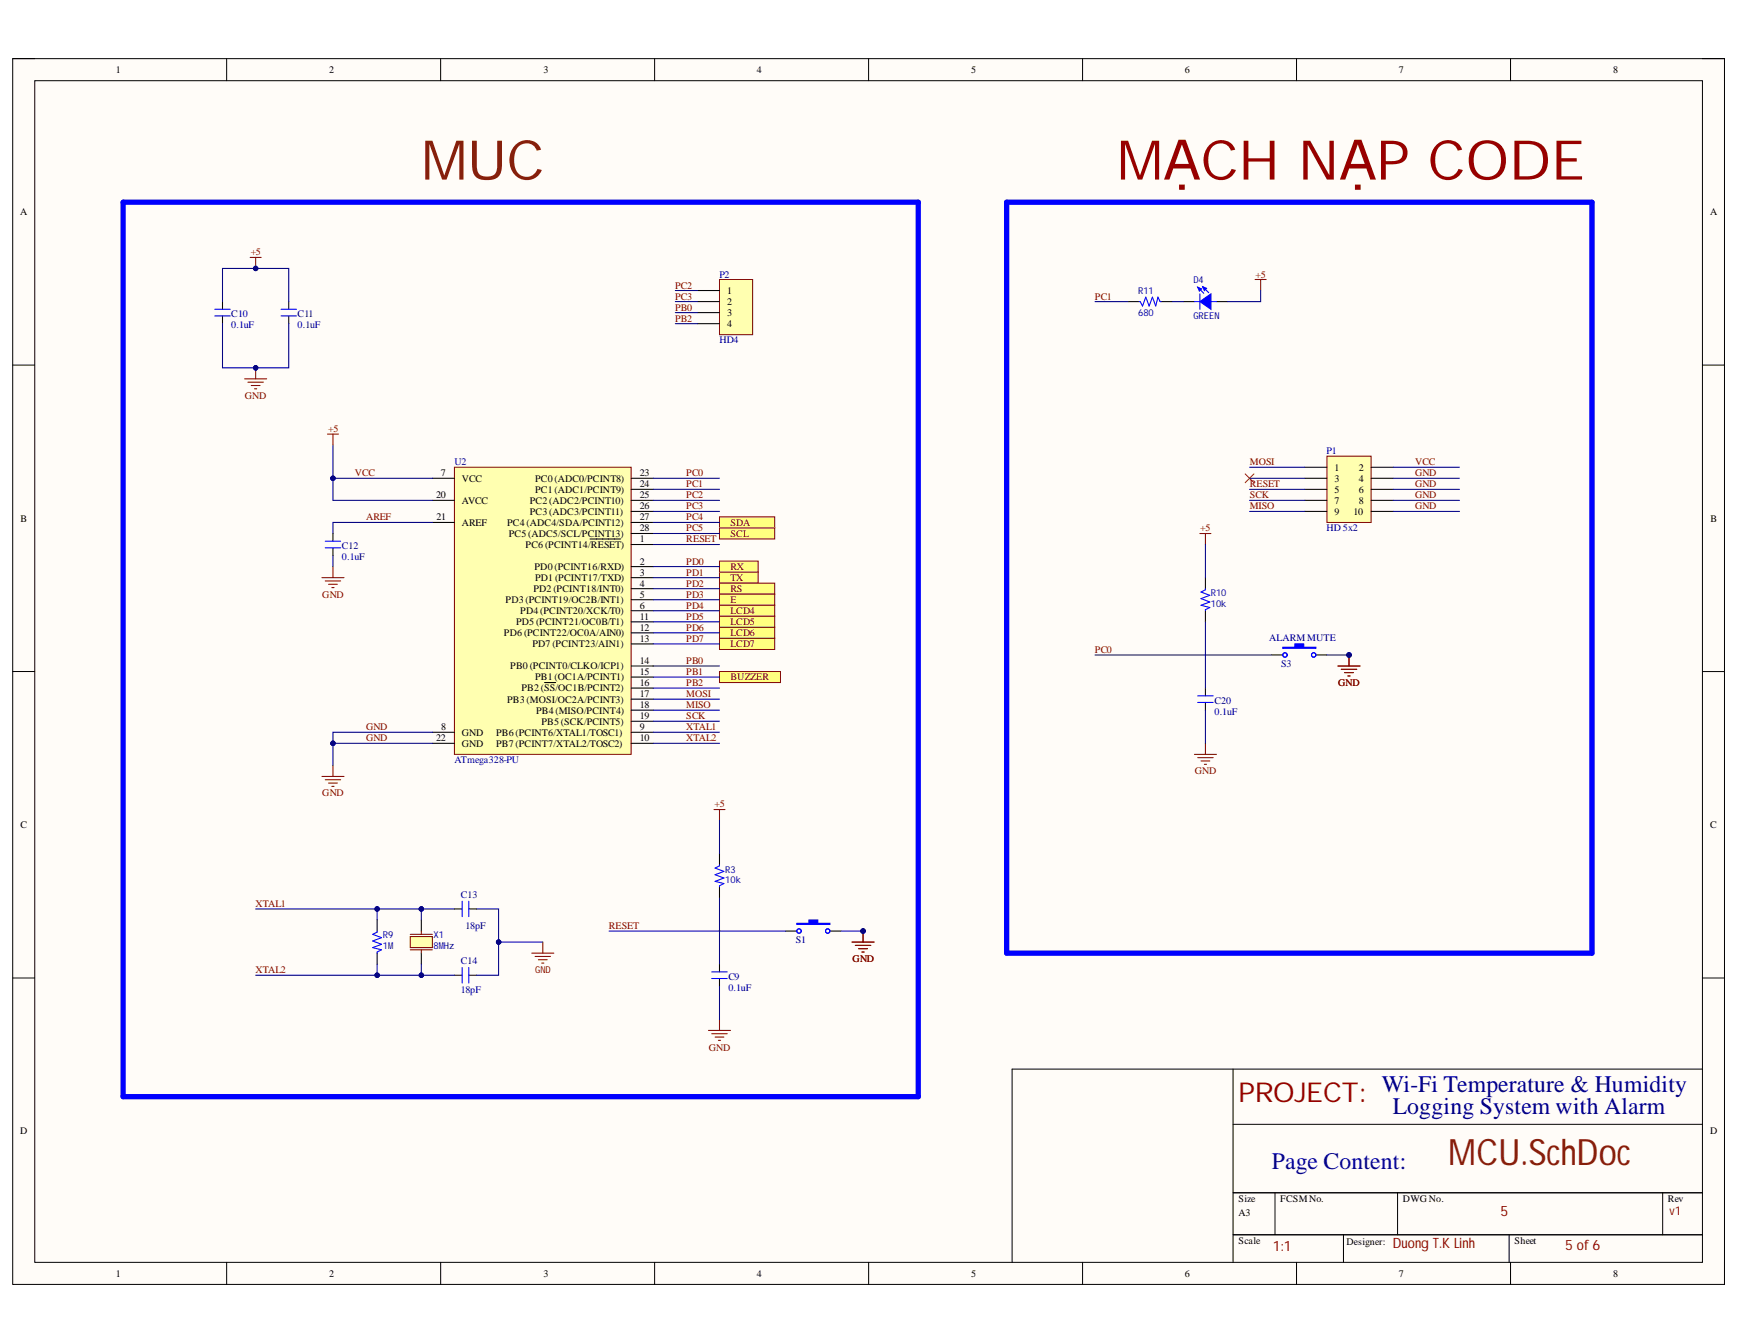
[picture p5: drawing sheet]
<svg xmlns="http://www.w3.org/2000/svg" width="279mm" height="216mm" viewBox="0 0 279 216" stroke-linecap="round" stroke-linejoin="round" font-family="sans-serif">
<defs><g id="words">
<text font-size="8.8" fill="#85200c" x="67.7" y="28.8">MUC</text>
<text font-size="8.8" fill="#980000" x="179.5" y="28.8">MẠCH NẠP CODE</text>
<text font-size="5.8" fill="#85200c" x="232.7" y="187.2">MCU.SchDoc</text>
<text font-size="4.4" fill="#980000" x="199" y="177.1">PROJECT:</text>
<g font-size="3.8" fill="#000080">
<text x="222" y="175.4">Wi-Fi Temperature &amp; Humidity</text>
<text x="223.8" y="178.9">Logging System with Alarm</text>
</g>
<text font-size="3.8" fill="#06068b" x="204.3" y="187.8">Page Content:</text>
<g font-size="2.3" fill="#980000">
<text x="241.1" y="195.3">5</text>
<text x="204.5" y="201">1:1</text>
<text x="223.8" y="200.5">Duong T.K Linh</text>
<text x="251.5" y="200.8">5 of 6</text>
</g>
<text font-size="1.9" fill="#980000" x="268.2" y="195.2">v1</text>
<g font-size="1.6">
<text x="18.6" y="11.8">1</text>
<text x="52.9" y="11.8">2</text>
<text x="87.3" y="11.8">3</text>
<text x="121.6" y="11.8">4</text>
<text x="156" y="11.8">5</text>
<text x="190.4" y="11.8">6</text>
<text x="224.7" y="11.8">7</text>
<text x="259.2" y="11.8">8</text>
<text x="3.2" y="34.6">A</text>
<text x="274.7" y="34.6">A</text>
<text x="116.9" y="47.2">1</text>
<text x="116.9" y="49">2</text>
<text x="116.9" y="50.8">3</text>
<text x="116.9" y="52.5">4</text>
<text x="70.8" y="76.5">7</text>
<text x="74.2" y="77.4">VCC</text>
<text x="86" y="77.4">PC0 (ADC0/PCINT8)</text>
<text x="102.8" y="76.5">23</text>
<text x="214.4" y="75.6">1</text>
<text x="214.4" y="77.4">3</text>
<text x="218.3" y="75.6">2</text>
<text x="218.3" y="77.4">4</text>
<text x="3.3" y="83.8">B</text>
<text x="70.1" y="80">20</text>
<text x="70.1" y="83.6">21</text>
<text x="74.2" y="81">AVCC</text>
<text x="85.1" y="81">PC2 (ADC2/PCINT10)</text>
<text x="85.1" y="82.7">PC3 (ADC3/PCINT11)</text>
<text x="86" y="79.2">PC1 (ADC1/PCINT9)</text>
<text x="102.8" y="78.3">24</text>
<text x="102.8" y="80">25</text>
<text x="102.8" y="81.8">26</text>
<text x="102.8" y="83.6">27</text>
<text x="214.4" y="79.2">5</text>
<text x="214.4" y="81">7</text>
<text x="214.4" y="82.7">9</text>
<text x="217.5" y="82.7">10</text>
<text x="218.3" y="79.2">6</text>
<text x="218.3" y="81">8</text>
<text x="274.8" y="83.8">B</text>
<text x="74.2" y="84.4">AREF</text>
<text x="81.5" y="84.4">PC4 (ADC4/SDA/PCINT12)</text>
<text x="81.7" y="86.2">PC5 (ADC5/SCL/PCINT13)</text>
<text x="84.4" y="88">PC6 (PCINT14/RESET)</text>
<text x="102.8" y="87.1">1</text>
<text x="102.8" y="85.4">28</text>
<text x="85.7" y="95.1">PD2 (PCINT18/INT0)</text>
<text x="85.9" y="91.5">PD0 (PCINT16/RXD)</text>
<text x="86" y="93.3">PD1 (PCINT17/TXD)</text>
<text x="102.8" y="90.7">2</text>
<text x="102.8" y="92.5">3</text>
<text x="102.8" y="94.2">4</text>
<text x="81.2" y="96.9">PD3 (PCINT19/OC2B/INT1)</text>
<text x="82.9" y="100.4">PD5 (PCINT21/OC0B/T1)</text>
<text x="83.6" y="98.6">PD4 (PCINT20/XCK/T0)</text>
<text x="102.8" y="96">5</text>
<text x="102.8" y="97.8">6</text>
<text x="102.8" y="99.6">11</text>
<text x="102.8" y="101.3">12</text>
<text x="81" y="102.2">PD6 (PCINT22/OC0A/AIN0)</text>
<text x="82" y="107.5">PB0 (PCINT0/CLKO/ICP1)</text>
<text x="85.5" y="104">PD7 (PCINT23/AIN1)</text>
<text x="102.8" y="103.1">13</text>
<text x="102.8" y="106.7">14</text>
<text x="81.5" y="112.8">PB3 (MOSI/OC2A/PCINT3)</text>
<text x="83.8" y="111.1">PB2 (SS/OC1B/PCINT2)</text>
<text x="86" y="109.3">PB1 (OC1A/PCINT1)</text>
<text x="102.8" y="108.5">15</text>
<text x="102.8" y="110.2">16</text>
<text x="102.8" y="112">17</text>
<text x="102.8" y="113.7">18</text>
<text x="70.1" y="119">22</text>
<text x="70.9" y="117.2">8</text>
<text x="74.2" y="118.2">GND</text>
<text x="74.2" y="120">GND</text>
<text x="79.7" y="118.2">PB6 (PCINT6/XTAL1/TOSC1)</text>
<text x="79.7" y="120">PB7 (PCINT7/XTAL2/TOSC2)</text>
<text x="86.1" y="114.6">PB4 (MISO/PCINT4)</text>
<text x="87" y="116.4">PB5 (SCK/PCINT5)</text>
<text x="102.8" y="117.2">9</text>
<text x="102.8" y="119">10</text>
<text x="102.8" y="115.5">19</text>
<text x="3.3" y="133.1">C</text>
<text x="274.7" y="133.1">C</text>
<text x="3.2" y="182.2">D</text>
<text x="274.7" y="182.2">D</text>
<text x="199" y="193">Size</text>
<text x="199" y="195.3">A3</text>
<text x="205.7" y="193">FCSMNo.</text>
<text x="225.4" y="193">DWGNo.</text>
<text x="268" y="193">Rev</text>
<text x="199" y="199.8">Scale</text>
<text x="216.4" y="200">Designer:</text>
<text x="243.3" y="199.8">Sheet</text>
<text x="18.6" y="205.1">1</text>
<text x="52.9" y="205.1">2</text>
<text x="87.3" y="205.1">3</text>
<text x="121.6" y="205.1">4</text>
<text x="156" y="205.1">5</text>
<text x="190.4" y="205.1">6</text>
<text x="224.7" y="205.1">7</text>
<text x="259.2" y="205.1">8</text>
</g>
<g font-size="1.6" fill="#800000">
<text x="40.3" y="41">+5</text>
<text x="108.5" y="46.4">PC2</text>
<text x="201.7" y="44.6">+5</text>
<text x="108.5" y="48.1">PC3</text>
<text x="108.5" y="49.9">PB0</text>
<text x="108.5" y="51.7">PB2</text>
<text x="175.9" y="48.1">PC1</text>
<text x="39.3" y="64">GND</text>
<text x="52.7" y="69.4">+5</text>
<text x="57" y="76.5">VCC</text>
<text x="110.3" y="76.5">PC0</text>
<text x="200.8" y="74.7">MOSI</text>
<text x="227.4" y="74.7">VCC</text>
<text x="227.4" y="76.5">GND</text>
<text x="58.8" y="83.6">AREF</text>
<text x="110.3" y="78.3">PC1</text>
<text x="110.3" y="80">PC2</text>
<text x="110.3" y="81.8">PC3</text>
<text x="110.3" y="83.6">PC4</text>
<text x="200.8" y="78.3">RESET</text>
<text x="200.8" y="80">SCK</text>
<text x="200.8" y="81.8">MISO</text>
<text x="227.4" y="78.3">GND</text>
<text x="227.4" y="80">GND</text>
<text x="227.4" y="81.8">GND</text>
<text x="110.3" y="85.4">PC5</text>
<text x="110.3" y="87.1">RESET</text>
<text x="117.4" y="84.4">SDA</text>
<text x="117.4" y="86.2">SCL</text>
<text x="192.8" y="85.4">+5</text>
<text x="110.3" y="90.7">PD0</text>
<text x="110.3" y="92.5">PD1</text>
<text x="110.3" y="94.2">PD2</text>
<text x="117.4" y="93.3">TX</text>
<text x="117.4" y="91.5">RX</text>
<text x="117.4" y="95.1">RS</text>
<text x="51.8" y="96">GND</text>
<text x="110.3" y="96">PD3</text>
<text x="110.3" y="97.8">PD4</text>
<text x="110.3" y="99.6">PD5</text>
<text x="110.3" y="101.3">PD6</text>
<text x="117.4" y="96.9">E</text>
<text x="117.4" y="98.6">LCD4</text>
<text x="117.4" y="100.4">LCD5</text>
<text x="110.3" y="103.1">PD7</text>
<text x="110.3" y="106.7">PB0</text>
<text x="117.4" y="102.2">LCD6</text>
<text x="117.4" y="104">LCD7</text>
<text x="175.9" y="104.9">PC0</text>
<text x="110.3" y="108.5">PB1</text>
<text x="110.3" y="110.2">PB2</text>
<text x="110.3" y="112">MOSI</text>
<text x="110.3" y="113.7">MISO</text>
<text x="117.4" y="109.3">BUZZER</text>
<text x="215" y="110.2">GND</text>
<text x="58.8" y="117.2">GND</text>
<text x="58.8" y="119">GND</text>
<text x="110.3" y="117.2">XTAL1</text>
<text x="110.3" y="115.5">SCK</text>
<text x="110.3" y="119">XTAL2</text>
<text x="192" y="124.4">GND</text>
<text x="51.8" y="127.9">GND</text>
<text x="114.8" y="129.7">+5</text>
<text x="41" y="145.7">XTAL1</text>
<text x="97.8" y="149.2">RESET</text>
<text x="137" y="154.6">GND</text>
<text x="41" y="156.3">XTAL2</text>
<text x="113.9" y="168.8">GND</text>
</g>
<g font-size="1.6" fill="#000080">
<text x="115.6" y="44.6">P2</text>
<text x="37.1" y="50.9">C10</text>
<text x="37.1" y="52.7">0.1uF</text>
<text x="47.8" y="50.9">C11</text>
<text x="47.8" y="52.7">0.1uF</text>
<text x="115.6" y="55.2">HD4</text>
<text x="73" y="74.7">U2</text>
<text x="213.1" y="72.9">P1</text>
<text x="54.9" y="88.2">C12</text>
<text x="54.9" y="89.9">0.1uF</text>
<text x="213.1" y="85.4">HD 5x2</text>
<text x="203.9" y="103">ALARMMUTE</text>
<text x="205.9" y="107.2">S3</text>
<text x="195.1" y="113">C20</text>
<text x="195.1" y="114.8">0.1uF</text>
<text x="73" y="122.6">ATmega328-PU</text>
<text x="74" y="144.2">C13</text>
<text x="74.8" y="149.2">18pF</text>
<text x="74" y="154.9">C14</text>
<text x="127.9" y="151.5">S1</text>
<text x="74" y="159.5">18pF</text>
<text x="117" y="157.3">C9</text>
<text x="117" y="159.1">0.1uF</text>
</g>
<g font-size="1.5" fill="#000080">
<text x="182.9" y="47.2">R11</text>
<text x="191.7" y="45.5">D4</text>
<text x="182.9" y="50.8">680</text>
<text x="191.7" y="51.3">GREEN</text>
<text x="194.5" y="95.8">R10</text>
<text x="194.5" y="97.5">10k</text>
<text x="116.5" y="140.2">R3</text>
<text x="116.5" y="141.9">10k</text>
<text x="61.5" y="150.7">R9</text>
<text x="61.5" y="152.5">1M</text>
<text x="69.6" y="150.7">X1</text>
<text x="69.6" y="152.5">8MHz</text>
</g>
<text font-size="1.5" fill="#800000" x="86" y="156.2">GND</text>
</g></defs>
<path d="M2 9.4h275.1v196.9h-275.1z" fill-rule="evenodd" fill="#fffcf8"/>
<path d="M2 9.4h275.1v196.9h-275.1z" fill="none" stroke="#000" stroke-width=".16"/>
<path d="M5.6 13h267.9v189.8h-267.9z" fill-rule="evenodd" fill="#fffcf8"/>
<g fill="none" stroke="#000" stroke-width=".16">
<path d="M2 9.4h3.6M5.6 13h267.9v189.8h-267.9zM36.4 9.4v3.6M70.8 9.4v3.6M105.2 9.4v3.6M139.6 9.4v3.6M173.9 9.4v3.6M208.3 9.4v3.6M242.7 9.4v3.6M273.5 9.4h3.6v3.6M2 58.6h3.6M273.5 58.6h3.6"/>
<path d="M2 107.9h3.6M273.5 107.9h3.6M2 157.1h3.6M273.5 157.1h3.6M198.1 171.7v31.1M273.5 171.7h-110.9v31.1M198.1 180.6h75.4M198.1 191.6h75.4M198.1 198.4h75.4M204.9 191.6v6.8M215.9 198.4v4.4M224.5 191.6v6.8"/>
<path d="M242.5 198.4v4.4M267.1 191.6v6.8M36.4 202.8v3.5M70.8 202.8v3.5M105.2 202.8v3.5M139.6 202.8v3.5M173.9 202.8v3.5M208.3 202.8v3.5M242.7 202.8v3.5M277.1 202.8v3.5"/>
</g>
<path d="M67.7 147.8v1.8M67.7 153.1v1.8" fill="none" stroke="#000" stroke-width=".17"/>
<path d="M65.9 150.4h3.6v1.8h-3.6z" fill-rule="evenodd" fill="#ffffb0"/>
<g fill="none" stroke="#800000" stroke-width=".17">
<path d="M41.1 59.1v1.8M39.3 60.9h3.5M39.8 61.4h2.5M40.4 61.9h1.4M40.9 62.5h.3M65.9 150.4h3.6v1.8h-3.6zM65.9 150.1h3.6M65.9 152.6h3.6M67.7 149.6v.5M67.7 152.6v.5M85.4 153.1h3.6M86 153.6h2.4"/>
<path d="M86.5 154.2h1.4M87 154.7h.4M87.2 151.3v1.8"/>
</g>
<path d="M35.7 48.4v1.3M35.7 50.8v1.2M46.4 48.4v1.3M46.4 50.8v1.2M73 146h1.3M73 156.7h1.3M75.3 146h1.3M75.3 156.7h1.3" fill="none" stroke="#000" stroke-width=".17"/>
<path d="M34.5 50.8h2.5M34.5 49.7h2.5M45.2 50.8h2.4M45.2 49.7h2.4M74.3 144.8v2.5M74.3 155.4v2.5M75.3 144.8v2.5M75.3 155.4v2.5" fill="none" stroke="#00f" stroke-width=".17"/>
<circle cx="41.1" cy="59.1" r=".35" fill="#000080"/>
<circle cx="41.1" cy="59.1" r=".35" fill="none" stroke="#000080" stroke-width=".16"/>
<path d="M40.2 41.4h1.8M41.1 41.4v1.7" fill="none" stroke="#800000" stroke-width=".17"/>
<circle cx="41.1" cy="43.1" r=".35" fill="#000080"/>
<circle cx="41.1" cy="43.1" r=".35" fill="none" stroke="#000080" stroke-width=".16"/>
<path d="M126.2 149.6h1.8M133.3 149.6h1.8" fill="none" stroke="#000" stroke-width=".17"/>
<path d="M128 148.3h2v-.5h1.4v.5h1.9v.2h-5.3z" fill-rule="evenodd" fill="#00f"/>
<g fill="none" stroke="#00f" stroke-width=".17">
<path d="M115.6 138.9v.2l-.7 .3 1.4 .6-1.4 .5 1.4 .5-1.4 .6 1.4 .3-.7 .4v.2M114.4 157.2h2.4M114.4 156.1h2.4M128 148.3h2v-.5h1.4v.5h1.9v.2h-5.3z"/>
<circle cx="128.4" cy="149.6" r=".35"/>
<circle cx="133" cy="149.6" r=".35"/>
</g>
<path d="M115.6 137.1v1.8M115.6 142.5v1.7M115.6 154.9v1.2M115.6 157.2v1.2" fill="none" stroke="#000" stroke-width=".17"/>
<path d="M114.7 130h1.8M115.6 130v1.8M136.9 151.3h3.5M137.4 151.9h2.5M138 152.4h1.4M138.5 152.9h.3M138.7 149.6v1.7M113.8 165.5h3.6M114.4 166.1h2.4M114.9 166.6h1.4M115.4 167.1h.4M115.6 163.8v1.7" fill="none" stroke="#800000" stroke-width=".17"/>
<circle cx="138.7" cy="149.6" r=".35" fill="#000080"/>
<circle cx="138.7" cy="149.6" r=".35" fill="none" stroke="#000080" stroke-width=".16"/>
<path d="M136.9 151.3h3.5M137.4 151.9h2.5M138 152.4h1.4M138.5 152.9h.3M138.7 149.6v1.7" fill="none" stroke="#800000" stroke-width=".17"/>
<circle cx="138.7" cy="149.6" r=".35" fill="#000080"/>
<circle cx="138.7" cy="149.6" r=".35" fill="none" stroke="#000080" stroke-width=".16"/>
<path d="M60.6 147.8v1.8M60.6 153.1v1.8" fill="none" stroke="#000" stroke-width=".17"/>
<path d="M60.6 149.6v.1l-.7 .4 1.4 .5-1.4 .6 1.4 .5-1.4 .5 1.4 .4-.7 .3v.2" fill="none" stroke="#00f" stroke-width=".17"/>
<path d="M73 75.1h28.4v46.1h-28.4z" fill-rule="evenodd" fill="#ffffb0"/>
<path d="M73 75.1h28.4v46.1h-28.4z" fill="none" stroke="#800000" stroke-width=".16"/>
<g fill="none" stroke="#000" stroke-width=".17">
<path d="M69.5 76.8h3.5M101.4 76.8h3.6M101.4 78.6h3.6M53.5 85.7v1.2M53.5 88v1.2M69.5 80.4h3.5M69.5 83.9h3.5M94.8 86.6h4.9M101.4 87.5h3.6M101.4 91h3.6M101.4 92.8h3.6M101.4 94.6h3.6"/>
<path d="M101.4 96.3h3.6M101.4 98.1h3.6M101.4 99.9h3.6M101.4 80.4h3.6M101.4 83.9h3.6M101.4 82.2h3.6M101.4 85.7h3.6M69.5 117.6h3.5M69.5 119.4h3.5M87.5 109.6h1.8M101.4 117.6h3.6M101.4 119.4h3.6"/>
<path d="M101.4 101.7h3.6M101.4 103.4h3.6M101.4 107h3.6M101.4 108.8h3.6M101.4 110.5h3.6M101.4 112.3h3.6M101.4 114.1h3.6M101.4 115.9h3.6"/>
</g>
<path d="M52.3 88h2.4M52.3 86.9h2.4" fill="none" stroke="#00f" stroke-width=".17"/>
<path d="M51.7 92.8h3.6M52.3 93.3h2.4M52.8 93.9h1.4M53.3 94.4h.4M53.5 91v1.8M51.7 124.7h3.6M52.3 125.3h2.4M52.8 125.8h1.4M53.3 126.3h.4M53.5 123v1.7" fill="none" stroke="#800000" stroke-width=".17"/>
<path d="M115.6 91.9h6.2v1.8h-6.2z" fill-rule="evenodd" fill="#ffff80"/>
<path d="M115.6 91.9h6.2v1.8h-6.2z" fill="none" stroke="#800000" stroke-width=".16"/>
<path d="M115.6 90.1h6.2v1.8h-6.2z" fill-rule="evenodd" fill="#ffff80"/>
<path d="M115.6 90.1h6.2v1.8h-6.2z" fill="none" stroke="#800000" stroke-width=".16"/>
<path d="M115.6 83h8.9v1.8h-8.9z" fill-rule="evenodd" fill="#ffff80"/>
<path d="M115.6 83h8.9v1.8h-8.9z" fill="none" stroke="#800000" stroke-width=".16"/>
<path d="M115.6 84.8h8.9v1.8h-8.9z" fill-rule="evenodd" fill="#ffff80"/>
<path d="M115.6 84.8h8.9v1.8h-8.9z" fill="none" stroke="#800000" stroke-width=".16"/>
<path d="M52.6 69.7h1.8M53.5 69.7v1.8" fill="none" stroke="#800000" stroke-width=".17"/>
<path d="M19.8 32.5h127.7v143.7h-127.7v-143.7" fill="none" stroke="#00f" stroke-width=".85"/>
<path d="M213.2 73.3h7.1v10.6h-7.1z" fill-rule="evenodd" fill="#ffffb0"/>
<path d="M213.2 73.3h7.1v10.6h-7.1z" fill="none" stroke="#800000" stroke-width=".16"/>
<path d="M209.6 75.1h3.6M209.6 76.8h3.6M209.6 78.6h3.6M220.3 75.1h3.5M220.3 76.8h3.5M220.3 78.6h3.5M209.6 80.4h3.6M209.6 82.2h3.6M220.3 80.4h3.5M220.3 82.2h3.5" fill="none" stroke="#000" stroke-width=".17"/>
<path d="M115.6 93.7h8.9v1.8h-8.9z" fill-rule="evenodd" fill="#ffff80"/>
<path d="M115.6 93.7h8.9v1.8h-8.9z" fill="none" stroke="#800000" stroke-width=".16"/>
<path d="M115.6 95.5h8.9v1.7h-8.9z" fill-rule="evenodd" fill="#ffff80"/>
<path d="M115.6 95.5h8.9v1.7h-8.9z" fill="none" stroke="#800000" stroke-width=".16"/>
<path d="M115.6 97.2h8.9v1.8h-8.9z" fill-rule="evenodd" fill="#ffff80"/>
<path d="M115.6 97.2h8.9v1.8h-8.9z" fill="none" stroke="#800000" stroke-width=".16"/>
<path d="M115.6 99h8.9v1.8h-8.9z" fill-rule="evenodd" fill="#ffff80"/>
<path d="M115.6 99h8.9v1.8h-8.9z" fill="none" stroke="#800000" stroke-width=".16"/>
<path d="M115.6 100.8h8.9v1.8h-8.9z" fill-rule="evenodd" fill="#ffff80"/>
<path d="M115.6 100.8h8.9v1.8h-8.9z" fill="none" stroke="#800000" stroke-width=".16"/>
<path d="M115.6 102.6h8.9v1.7h-8.9z" fill-rule="evenodd" fill="#ffff80"/>
<path d="M115.6 102.6h8.9v1.7h-8.9z" fill="none" stroke="#800000" stroke-width=".16"/>
<path d="M200.1 76.1l1.4 1.4M201.5 76.1l-1.4 1.4" fill="none" stroke="#f00" stroke-width=".16"/>
<path d="M115.6 107.9h9.8v1.7h-9.8z" fill-rule="evenodd" fill="#ffff80"/>
<path d="M115.6 107.9h9.8v1.7h-9.8z" fill="none" stroke="#800000" stroke-width=".16"/>
<path d="M161.7 32.5h94.1v120.6h-94.1z" fill="none" stroke="#00f" stroke-width=".85"/>
<path d="M204.3 105.2h1.8M211.4 105.2h1.8" fill="none" stroke="#000" stroke-width=".17"/>
<path d="M206.1 104h1.9v-.6h1.5v.6h1.9v.1h-5.3z" fill-rule="evenodd" fill="#00f"/>
<g fill="none" stroke="#00f" stroke-width=".17">
<path d="M193.7 94.6v.1l-.7 .4 1.4 .5-1.4 .6 1.4 .5-1.4 .5 1.4 .4-.7 .3v.2M192.4 112.8h2.5M192.4 111.8h2.5M206.1 104h1.9v-.6h1.5v.6h1.9v.1h-5.3z"/>
<circle cx="206.4" cy="105.2" r=".36"/>
<circle cx="206.5" cy="105.2" r=".36"/>
<circle cx="211.1" cy="105.2" r=".36"/>
</g>
<path d="M193.7 92.8v1.8M193.7 98.1v1.8M193.7 110.5v1.3M193.7 112.8v1.3" fill="none" stroke="#000" stroke-width=".17"/>
<path d="M192.8 85.7h1.8M193.7 85.7v1.8M193.7 119.4v1.8M215 107h3.5M215.5 107.5h2.5M216 108h1.4M216.6 108.6h.3M216.7 105.2v1.8M191.9 121.2h3.5M192.4 121.7h2.5M193 122.2h1.4M193.5 122.8h.4" fill="none" stroke="#800000" stroke-width=".17"/>
<circle cx="216.7" cy="105.2" r=".36" fill="#000080"/>
<circle cx="216.7" cy="105.2" r=".36" fill="none" stroke="#000080" stroke-width=".16"/>
<path d="M215 107h3.5M215.5 107.5h2.5M216 108h1.4M216.6 108.6h.3M216.7 105.2v1.8" fill="none" stroke="#800000" stroke-width=".17"/>
<circle cx="216.7" cy="105.2" r=".36" fill="#000080"/>
<circle cx="216.7" cy="105.2" r=".36" fill="none" stroke="#000080" stroke-width=".16"/>
<path d="M201.7 44.9h1.7M202.5 44.9v1.8" fill="none" stroke="#800000" stroke-width=".17"/>
<path d="M181.3 48.5h1.7M186.6 48.5h1.8M190.1 48.5h1.8M195.4 48.5h1.8" fill="none" stroke="#000" stroke-width=".17"/>
<path d="M183 48.5h.2l.4 .7 .5-1.5 .5 1.5 .6-1.5 .5 1.5 .3-1.5 .4 .8h.2" fill="none" stroke="#00f" stroke-width=".17"/>
<path d="M192.8 48.5l1.8-1.3v2.5z" fill="#00f"/>
<path d="M191.9 48.5h.9M192.4 46.1l1 1M192.8 48.5l1.8-1.3v2.5zM192.8 47.2v2.5M193.2 46.1l1 .9M194.6 48.5h.8" fill="none" stroke="#00f" stroke-width=".17"/>
<path d="M193.2 46.1l.7 .2-.4 .4z" fill="#00f"/>
<path d="M193.2 46.1l.7 .2-.4 .4z" fill="none" stroke="#00f" stroke-width=".17"/>
<path d="M192.4 46.1l.7 .3-.4 .4z" fill="#00f"/>
<path d="M192.4 46.1l.7 .3-.4 .4z" fill="none" stroke="#00f" stroke-width=".17"/>
<path d="M115.6 44.9h5.3v8.9h-5.3z" fill-rule="evenodd" fill="#ffffb0"/>
<path d="M115.6 44.9h5.3v8.9h-5.3z" fill="none" stroke="#800000" stroke-width=".16"/>
<path d="M112 46.7h3.6M112 48.4h3.6M112 50.2h3.6M112 52h3.6" fill="none" stroke="#000" stroke-width=".17"/>
<path d="M67.7 156.7h5.3" fill="none" stroke="#000080" stroke-width=".17"/>
<circle cx="67.7" cy="156.7" r=".35" fill="#000080"/>
<circle cx="67.7" cy="156.7" r=".35" fill="none" stroke="#000080" stroke-width=".16"/>
<path d="M67.7 146h5.3" fill="none" stroke="#000080" stroke-width=".17"/>
<circle cx="67.7" cy="146" r=".36" fill="#000080"/>
<circle cx="67.7" cy="146" r=".36" fill="none" stroke="#000080" stroke-width=".16"/>
<path d="M80.1 151.3h7.1" fill="none" stroke="#000080" stroke-width=".17"/>
<circle cx="80.1" cy="151.3" r=".35" fill="#000080"/>
<circle cx="80.1" cy="151.3" r=".35" fill="none" stroke="#000080" stroke-width=".16"/>
<path d="M35.7 48.4v-5.3h10.7v5.3" fill="none" stroke="#000080" stroke-width=".17"/>
<circle cx="41.1" cy="43.1" r=".35" fill="#000080"/>
<circle cx="41.1" cy="43.1" r=".35" fill="none" stroke="#000080" stroke-width=".16"/>
<path d="M35.7 52v7.1h10.7v-7.1" fill="none" stroke="#000080" stroke-width=".17"/>
<circle cx="41.1" cy="59.1" r=".35" fill="#000080"/>
<circle cx="41.1" cy="59.1" r=".35" fill="none" stroke="#000080" stroke-width=".16"/>
<path d="M76.6 146h3.5v10.7h-3.5" fill="none" stroke="#000080" stroke-width=".17"/>
<circle cx="80.1" cy="151.3" r=".35" fill="#000080"/>
<circle cx="80.1" cy="151.3" r=".35" fill="none" stroke="#000080" stroke-width=".16"/>
<path d="M115.6 131.8v5.3M97.9 149.6h28.3M115.6 158.4v5.4M135.1 149.6h3.6" fill="none" stroke="#000080" stroke-width=".17"/>
<circle cx="138.7" cy="149.6" r=".35" fill="#000080"/>
<circle cx="138.7" cy="149.6" r=".35" fill="none" stroke="#000080" stroke-width=".16"/>
<path d="M60.6 146v1.8M115.6 144.2v10.7" fill="none" stroke="#000080" stroke-width=".17"/>
<circle cx="60.6" cy="146" r=".36" fill="#000080"/>
<circle cx="60.6" cy="146" r=".36" fill="none" stroke="#000080" stroke-width=".16"/>
<path d="M60.6 154.9v1.8" fill="none" stroke="#000080" stroke-width=".17"/>
<circle cx="60.6" cy="156.7" r=".35" fill="#000080"/>
<circle cx="60.6" cy="156.7" r=".35" fill="none" stroke="#000080" stroke-width=".16"/>
<g fill="none" stroke="#000080" stroke-width=".17">
<path d="M105 76.8h10.6M105 78.6h10.6M53.5 89.2v1.8M69.5 83.9h-16v1.8M105 87.5h10.6M105 80.4h10.6M105 82.2h10.6M105 83.9h10.6M105 85.7h10.6M105 91h10.6M105 92.8h10.6M105 96.3h10.6"/>
<path d="M105 94.6h10.6M105 99.9h10.6M105 98.1h10.6M69.5 119.4h-16v3.6M105 103.4h10.6M105 101.7h10.6M105 107h10.6M105 108.8h10.6M105 110.5h10.6M105 112.3h10.6M105 114.1h10.6M105 115.9h10.6"/>
<path d="M105 117.6h10.6M105 119.4h10.6"/>
</g>
<circle cx="53.5" cy="119.4" r=".36" fill="#000080"/>
<circle cx="53.5" cy="119.4" r=".36" fill="none" stroke="#000080" stroke-width=".16"/>
<path d="M69.5 117.6h-16v1.8" fill="none" stroke="#000080" stroke-width=".17"/>
<circle cx="53.5" cy="119.4" r=".36" fill="#000080"/>
<circle cx="53.5" cy="119.4" r=".36" fill="none" stroke="#000080" stroke-width=".16"/>
<path d="M53.5 71.5v8.9h16" fill="none" stroke="#000080" stroke-width=".17"/>
<circle cx="53.5" cy="76.8" r=".36" fill="#000080"/>
<circle cx="53.5" cy="76.8" r=".36" fill="none" stroke="#000080" stroke-width=".16"/>
<path d="M53.5 76.8h16" fill="none" stroke="#000080" stroke-width=".17"/>
<circle cx="53.5" cy="76.8" r=".36" fill="#000080"/>
<circle cx="53.5" cy="76.8" r=".36" fill="none" stroke="#000080" stroke-width=".16"/>
<path d="M41.1 146h26.6v1.8" fill="none" stroke="#000080" stroke-width=".17"/>
<circle cx="67.7" cy="146" r=".36" fill="#000080"/>
<circle cx="67.7" cy="146" r=".36" fill="none" stroke="#000080" stroke-width=".16"/>
<circle cx="60.6" cy="146" r=".36" fill="#000080"/>
<circle cx="60.6" cy="146" r=".36" fill="none" stroke="#000080" stroke-width=".16"/>
<path d="M67.7 154.9v1.8h-26.6" fill="none" stroke="#000080" stroke-width=".17"/>
<circle cx="67.7" cy="156.7" r=".35" fill="#000080"/>
<circle cx="67.7" cy="156.7" r=".35" fill="none" stroke="#000080" stroke-width=".16"/>
<circle cx="60.6" cy="156.7" r=".35" fill="#000080"/>
<circle cx="60.6" cy="156.7" r=".35" fill="none" stroke="#000080" stroke-width=".16"/>
<g fill="none" stroke="#000080" stroke-width=".17">
<path d="M200.8 75.1h8.8M200.8 76.8h8.8M200.8 78.6h8.8M223.8 75.1h10.7M223.8 76.8h10.7M223.8 78.6h10.7M193.7 87.5v5.3M200.8 80.4h8.8M200.8 82.2h8.8M223.8 80.4h10.7M223.8 82.2h10.7M175.9 105.2h28.4"/>
<path d="M193.7 114.1v5.3M213.2 105.2h3.5"/>
</g>
<circle cx="216.7" cy="105.2" r=".36" fill="#000080"/>
<circle cx="216.7" cy="105.2" r=".36" fill="none" stroke="#000080" stroke-width=".16"/>
<path d="M108.5 48.4h3.5M108.5 46.7h3.5M108.5 50.2h3.5M108.5 52h3.5M175.9 48.5h5.4M188.4 48.5h1.7M202.5 46.7v1.8h-5.3M193.7 99.9v10.6" fill="none" stroke="#000080" stroke-width=".17"/>
<use href="#words"/>
</svg>
